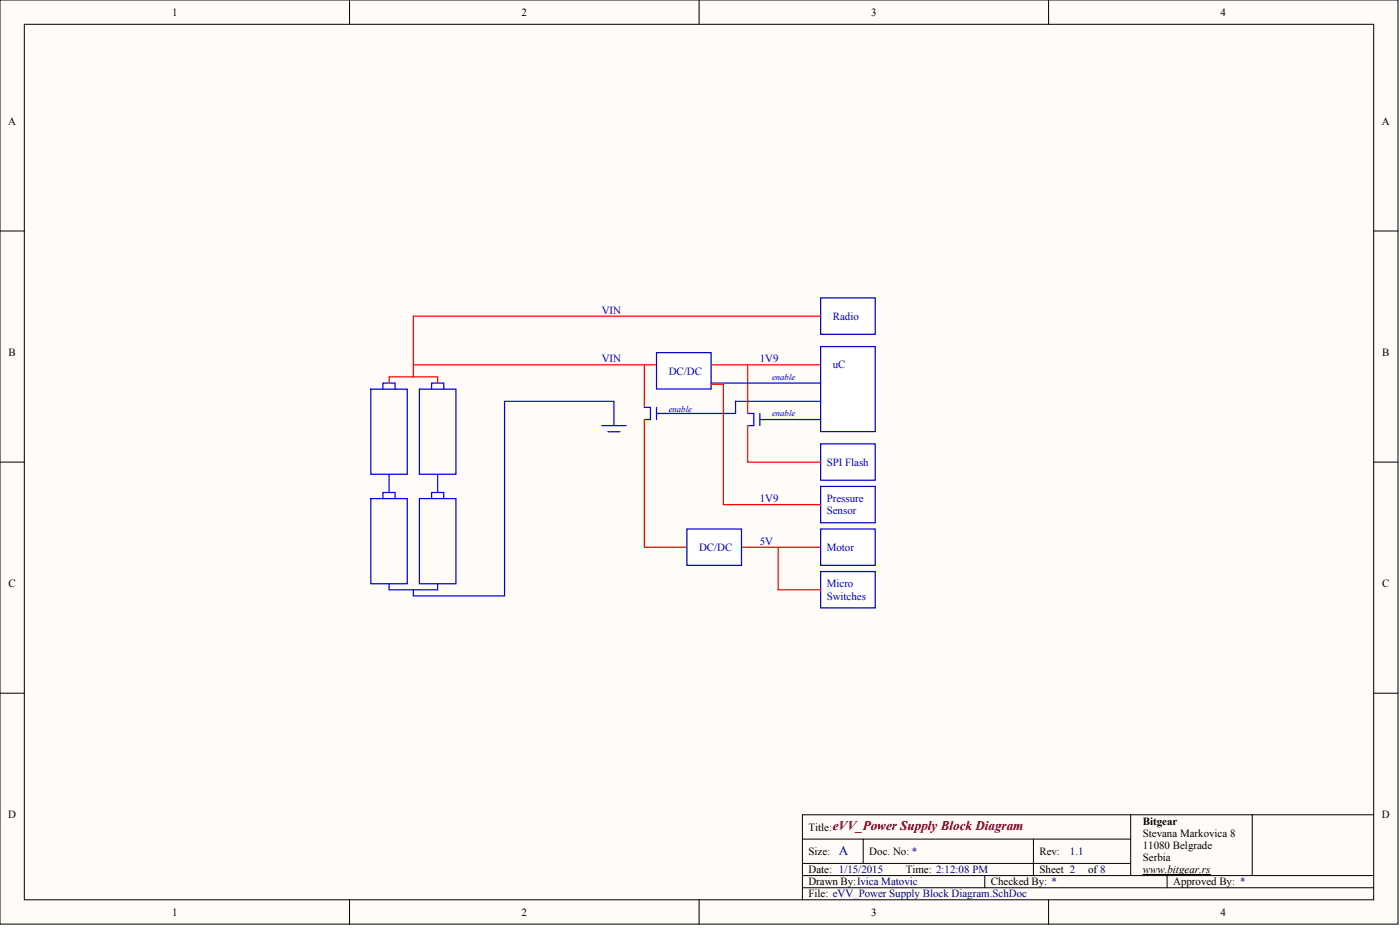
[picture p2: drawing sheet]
<svg xmlns="http://www.w3.org/2000/svg" width="486mm" height="322mm" viewBox="0 0 486 322" stroke-linecap="round" stroke-linejoin="round" font-family="sans-serif">
<defs><g id="words">
<text font-size="4.6" fill="#800000" x="289" y="287.8">eVV_Power Supply Block Diagram</text>
<text font-size="4.6" fill="#000080" x="291.1" y="296.3">A</text>
<g font-size="3.8">
<text x="59.7" y="5.5">1</text>
<text x="181" y="5.5">2</text>
<text x="302.3" y="5.5">3</text>
<text x="423.5" y="5.5">4</text>
<text x="2.8" y="43.4">A</text>
<text x="479.5" y="43.4">A</text>
<text x="3" y="123.5">B</text>
<text x="479.6" y="123.5">B</text>
<text x="3" y="203.6">C</text>
<text x="479.6" y="203.6">C</text>
<text x="2.8" y="283.8">D</text>
<text x="280.5" y="288">Title:</text>
<text x="396.5" y="285.9">Bitgear</text>
<text x="479.5" y="283.8">D</text>
<text x="396.5" y="290.1">Stevana Markovica 8</text>
<text x="280.5" y="296.4">Size:</text>
<text x="301.6" y="296.4">Doc. No: *</text>
<text x="360.7" y="296.4">Rev:</text>
<text x="396.5" y="294.3">11080 Belgrade</text>
<text x="396.5" y="298.5">Serbia</text>
<text x="280.5" y="302.7">Date: 1/15/2015</text>
<text x="314.3" y="302.7">Time: 2:12:08 PM</text>
<text x="360.7" y="302.7">Sheet 2</text>
<text x="377.6" y="302.7">of 8</text>
<text x="396.5" y="302.7">www.bitgear.rs</text>
<text x="280.5" y="311.2">File: eVV_Power Supply Block Diagram.SchDoc</text>
<text x="280.5" y="306.9">Drawn By:Ivica Matovic</text>
<text x="343.8" y="306.9">Checked By: *</text>
<text x="407.1" y="306.9">Approved By: *</text>
<text x="59.7" y="317.5">1</text>
<text x="181" y="317.5">2</text>
<text x="302.3" y="317.5">3</text>
<text x="423.5" y="317.5">4</text>
</g>
<g font-size="3.8" fill="#0000bf">
<text x="208.8" y="108.8">VIN</text>
<text x="289" y="110.9">Radio</text>
<text x="208.8" y="125.6">VIN</text>
<text x="263.7" y="125.6">1V9</text>
<text x="232" y="129.9">DC/DC</text>
<text x="289" y="127.8">uC</text>
<text x="286.9" y="161.5">SPI Flash</text>
<text x="263.7" y="174.1">1V9</text>
<text x="286.9" y="174.1">Pressure</text>
<text x="286.9" y="178.3">Sensor</text>
<text x="242.6" y="191">DC/DC</text>
<text x="263.7" y="188.9">5V</text>
<text x="286.9" y="191">Motor</text>
<text x="286.9" y="203.6">Micro</text>
<text x="286.9" y="207.9">Switches</text>
</g>
<text font-size="3.8" fill="#000080" x="371.2" y="296.4">1.1</text>
<g font-size="3" fill="#0000bf">
<text x="267.9" y="131.7">enable</text>
<text x="232" y="142.7">enable</text>
<text x="267.9" y="144.4">enable</text>
</g>
</g></defs>
<g fill="#fffcf8" stroke="#000" stroke-width=".35">
<path d="M0 0h485.1v320.4h-485.1z"/>
<path d="M8.4 8.4h468.2v303.6h-468.2z"/>
</g>
<g fill="none" stroke="#000" stroke-width=".35">
<path d="M121.3 0v8.4M242.6 0v8.4M363.8 0v8.4M0 80.1h8.4M476.7 80.1h8.4M0 160.2h8.4M476.7 160.2h8.4M0 240.3h8.4M476.7 240.3h8.4M278.4 290.9h113.9M278.4 299.4h113.9M299.5 290.9v8.5"/>
<path d="M358.6 290.9v12.7M392.3 282.5v21.1M434.5 282.5h-156.1v29.5M476.7 282.5h-42.2v21.1M121.3 312v8.4M242.6 312v8.4M278.4 303.6h198.3M278.4 307.8h198.3M341.7 303.6v4.2M363.8 312v8.4M396.5 303.2h23.5M405 303.6v4.2"/>
</g>
<g fill="none" stroke="#00f" stroke-width=".42">
<path d="M128.7 134.9h12.6v29.5h-12.6zM132.9 134.9v-2.1h4.2v2.1M145.5 134.9h12.7v29.5h-12.7zM149.8 134.9v-2.1h4.2v2.1M208.8 147.6h8.5M210.9 149.7h4.2M213 147.6v-8.5h-37.9v67.5h-31.7v-2.1M128.7 172.9h12.6v29.5h-12.6zM132.9 172.9v-2.1h4.2v2.1M135 164.4v6.4M145.5 172.9h12.7v29.5h-12.7zM149.8 172.9v-2.1h4.2v2.1"/>
<path d="M151.9 164.4v6.4M135 202.4v2.1h16.9v-2.1"/>
</g>
<path d="M135 132.8v-2.1h16.9v2.1M284.7 126.5h-141.3v4.2" fill="none" stroke="#f00" stroke-width=".42"/>
<path d="M227.8 122.3h18.9v12.6h-18.9z" fill="#fff" stroke="#0000bf" stroke-width=".42"/>
<path d="M223.6 189.7h61.1" fill="none" stroke="#f00" stroke-width=".42"/>
<path d="M238.3 183.4h19v12.6h-19z" fill="#fff" stroke="#0000bf" stroke-width=".42"/>
<path d="M223.6 126.5v14.7" fill="none" stroke="#f00" stroke-width=".42"/>
<g fill="#fff" stroke="#0000bf" stroke-width=".42">
<path d="M284.7 120.2h19v29.4h-19z"/>
<path d="M284.7 183.4h19v12.6h-19z"/>
<path d="M284.7 103.3h19v12.6h-19z"/>
</g>
<path d="M284.7 109.6h-141.3v16.9M259.4 126.5v16.9M223.6 145.5v44.2M259.4 147.6v12.6" fill="none" stroke="#f00" stroke-width=".42"/>
<path d="M284.7 139.1h-29.5v4.3h-27.4M223.6 141.2h2.1v4.3h-2.1M227.8 141.2v4.3M259.4 143.4h2.1v4.2h-2.1M263.7 143.4v4.2" fill="none" stroke="#00f" stroke-width=".42"/>
<path d="M284.7 153.9h19v12.6h-19z" fill="#fff" stroke="#0000bf" stroke-width=".42"/>
<path d="M246.8 133.2h4.2v41.8M259.4 160.2h25.3" fill="none" stroke="#f00" stroke-width=".42"/>
<path d="M246.8 132.8h37.9M263.7 145.5h21" fill="none" stroke="#00f" stroke-width=".42"/>
<path d="M284.7 168.6h19v12.7h-19z" fill="#fff" stroke="#0000bf" stroke-width=".42"/>
<path d="M251 175h33.7" fill="none" stroke="#f00" stroke-width=".42"/>
<path d="M284.7 198.2h19v12.6h-19z" fill="#fff" stroke="#0000bf" stroke-width=".42"/>
<path d="M270 189.7v14.8h14.7" fill="none" stroke="#f00" stroke-width=".42"/>
<use href="#words"/>
</svg>
